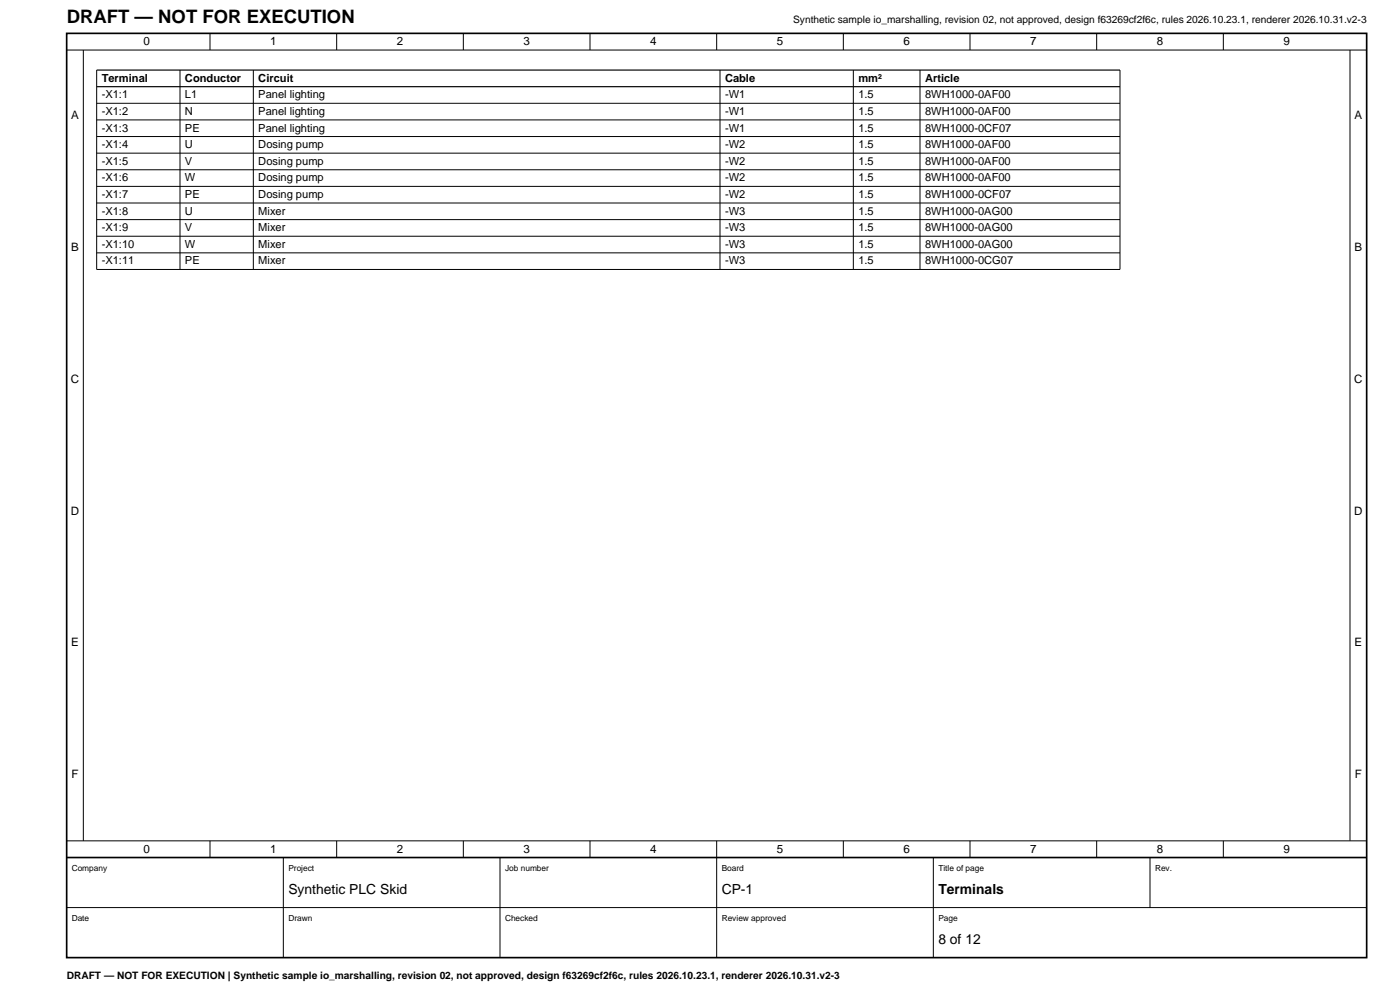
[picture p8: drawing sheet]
<svg xmlns="http://www.w3.org/2000/svg" width="420mm" height="297mm" viewBox="0 0 420 297" stroke-linecap="round" stroke-linejoin="round" font-family="sans-serif">
<defs><g id="words">
<text font-size="5.6" x="20" y="7">DRAFT — NOT FOR EXECUTION</text>
<g font-size="4.2">
<text x="86.5" y="268">Synthetic PLC Skid</text>
<text x="216.5" y="268">CP-1</text>
<text x="281.5" y="268">Terminals</text>
<text x="281.5" y="283">8 of 12</text>
</g>
<g font-size="3.5">
<text x="43" y="13.6">0</text>
<text x="81" y="13.6">1</text>
<text x="119" y="13.6">2</text>
<text x="157" y="13.6">3</text>
<text x="195" y="13.6">4</text>
<text x="233" y="13.6">5</text>
<text x="271" y="13.6">6</text>
<text x="309" y="13.6">7</text>
<text x="347" y="13.6">8</text>
<text x="385" y="13.6">9</text>
<text x="21.3" y="35.7">A</text>
<text x="406.3" y="35.7">A</text>
<text x="21.3" y="75.2">B</text>
<text x="406.3" y="75.2">B</text>
<text x="21.2" y="114.7">C</text>
<text x="406.2" y="114.7">C</text>
<text x="21.2" y="154.2">D</text>
<text x="406.2" y="154.2">D</text>
<text x="21.3" y="193.7">E</text>
<text x="406.3" y="193.7">E</text>
<text x="21.4" y="233.2">F</text>
<text x="406.4" y="233.2">F</text>
<text x="43" y="255.6">0</text>
<text x="81" y="255.6">1</text>
<text x="119" y="255.6">2</text>
<text x="157" y="255.6">3</text>
<text x="195" y="255.6">4</text>
<text x="233" y="255.6">5</text>
<text x="271" y="255.6">6</text>
<text x="309" y="255.6">7</text>
<text x="347" y="255.6">8</text>
<text x="385" y="255.6">9</text>
</g>
<g font-size="3.3">
<text x="30.5" y="24.5">Terminal</text>
<text x="30.5" y="29.5">-X1:1</text>
<text x="55.5" y="24.5">Conductor</text>
<text x="55.5" y="29.5">L1</text>
<text x="77.5" y="24.5">Circuit</text>
<text x="77.5" y="29.5">Panel lighting</text>
<text x="217.5" y="24.5">Cable</text>
<text x="217.5" y="29.5">-W1</text>
<text x="257.5" y="24.5">mm²</text>
<text x="257.5" y="29.5">1.5</text>
<text x="277.5" y="24.5">Article</text>
<text x="277.5" y="29.5">8WH1000-0AF00</text>
<text x="30.5" y="34.4">-X1:2</text>
<text x="55.5" y="34.4">N</text>
<text x="77.5" y="34.4">Panel lighting</text>
<text x="217.5" y="34.4">-W1</text>
<text x="257.5" y="34.4">1.5</text>
<text x="277.5" y="34.4">8WH1000-0AF00</text>
<text x="30.5" y="39.4">-X1:3</text>
<text x="55.5" y="39.4">PE</text>
<text x="77.5" y="39.4">Panel lighting</text>
<text x="217.5" y="39.4">-W1</text>
<text x="257.5" y="39.4">1.5</text>
<text x="277.5" y="39.4">8WH1000-0CF07</text>
<text x="30.5" y="44.4">-X1:4</text>
<text x="55.5" y="44.4">U</text>
<text x="77.5" y="44.4">Dosing pump</text>
<text x="217.5" y="44.4">-W2</text>
<text x="257.5" y="44.4">1.5</text>
<text x="277.5" y="44.4">8WH1000-0AF00</text>
<text x="30.5" y="49.4">-X1:5</text>
<text x="55.5" y="49.4">V</text>
<text x="77.5" y="49.4">Dosing pump</text>
<text x="217.5" y="49.4">-W2</text>
<text x="257.5" y="49.4">1.5</text>
<text x="277.5" y="49.4">8WH1000-0AF00</text>
<text x="30.5" y="54.4">-X1:6</text>
<text x="30.5" y="59.3">-X1:7</text>
<text x="55.5" y="54.4">W</text>
<text x="55.5" y="59.3">PE</text>
<text x="77.5" y="54.4">Dosing pump</text>
<text x="77.5" y="59.3">Dosing pump</text>
<text x="217.5" y="54.4">-W2</text>
<text x="217.5" y="59.3">-W2</text>
<text x="257.5" y="54.4">1.5</text>
<text x="257.5" y="59.3">1.5</text>
<text x="277.5" y="54.4">8WH1000-0AF00</text>
<text x="277.5" y="59.3">8WH1000-0CF07</text>
<text x="30.5" y="64.3">-X1:8</text>
<text x="55.5" y="64.3">U</text>
<text x="77.5" y="64.3">Mixer</text>
<text x="217.5" y="64.3">-W3</text>
<text x="257.5" y="64.3">1.5</text>
<text x="277.5" y="64.3">8WH1000-0AG00</text>
<text x="30.5" y="69.3">-X1:9</text>
<text x="55.5" y="69.3">V</text>
<text x="77.5" y="69.3">Mixer</text>
<text x="217.5" y="69.3">-W3</text>
<text x="257.5" y="69.3">1.5</text>
<text x="277.5" y="69.3">8WH1000-0AG00</text>
<text x="30.5" y="74.3">-X1:10</text>
<text x="55.5" y="74.3">W</text>
<text x="77.5" y="74.3">Mixer</text>
<text x="217.5" y="74.3">-W3</text>
<text x="257.5" y="74.3">1.5</text>
<text x="277.5" y="74.3">8WH1000-0AG00</text>
<text x="30.5" y="79.3">-X1:11</text>
<text x="55.5" y="79.3">PE</text>
<text x="77.5" y="79.3">Mixer</text>
<text x="217.5" y="79.3">-W3</text>
<text x="257.5" y="79.3">1.5</text>
<text x="277.5" y="79.3">8WH1000-0CG07</text>
</g>
<g font-size="3.1">
<text x="238" y="7">Synthetic sample io_marshalling, revision 02, not approved, design f63269cf2f6c, rules 2026.10.23.1, renderer 2026.10.31.v2-3</text>
<text x="20" y="293.5">DRAFT — NOT FOR EXECUTION | Synthetic sample io_marshalling, revision 02, not approved, design f63269cf2f6c, rules 2026.10.23.1, renderer 2026.10.31.v2-3</text>
</g>
<g font-size="2.5">
<text x="21.5" y="261">Company</text>
<text x="86.5" y="261">Project</text>
<text x="151.5" y="261">Job number</text>
<text x="216.5" y="261">Board</text>
<text x="281.5" y="261">Title of page</text>
<text x="346.5" y="261">Rev.</text>
<text x="21.5" y="276">Date</text>
<text x="86.5" y="276">Drawn</text>
<text x="151.5" y="276">Checked</text>
<text x="216.5" y="276">Review approved</text>
<text x="281.5" y="276">Page</text>
</g>
</g></defs>
<path d="M29 21h307M29 26h307" fill="none" stroke="#000" stroke-width=".35"/>
<g fill="none" stroke="#000" stroke-width=".3">
<path d="M20 15h390M25 15v237M63 10v5M101 10v5M139 10v5M177 10v5M215 10v5M253 10v5M291 10v5M329 10v5M367 10v5M405 15v237"/>
<path d="M29 31h307M29 35.9h307M29 21v59.8h307v-59.8M54 21v59.8M76 21v59.8M216 21v59.8M256 21v59.8M276 21v59.8M29 40.9h307M29 45.9h307M29 50.9h307M29 55.9h307"/>
<path d="M29 60.8h307M29 65.8h307M29 70.8h307M29 75.8h307M20 252h390M63 252v5M85 257v30M101 252v5M139 252v5M150 257v30M177 252v5M215 252v35"/>
<path d="M253 252v5M280 257v30M291 252v5M329 252v5M345 257v15M367 252v5M20 272h390"/>
</g>
<path d="M20 10h390v277h-390zM20 257h390" fill="none" stroke="#000" stroke-width=".5"/>
<use href="#words"/>
</svg>
